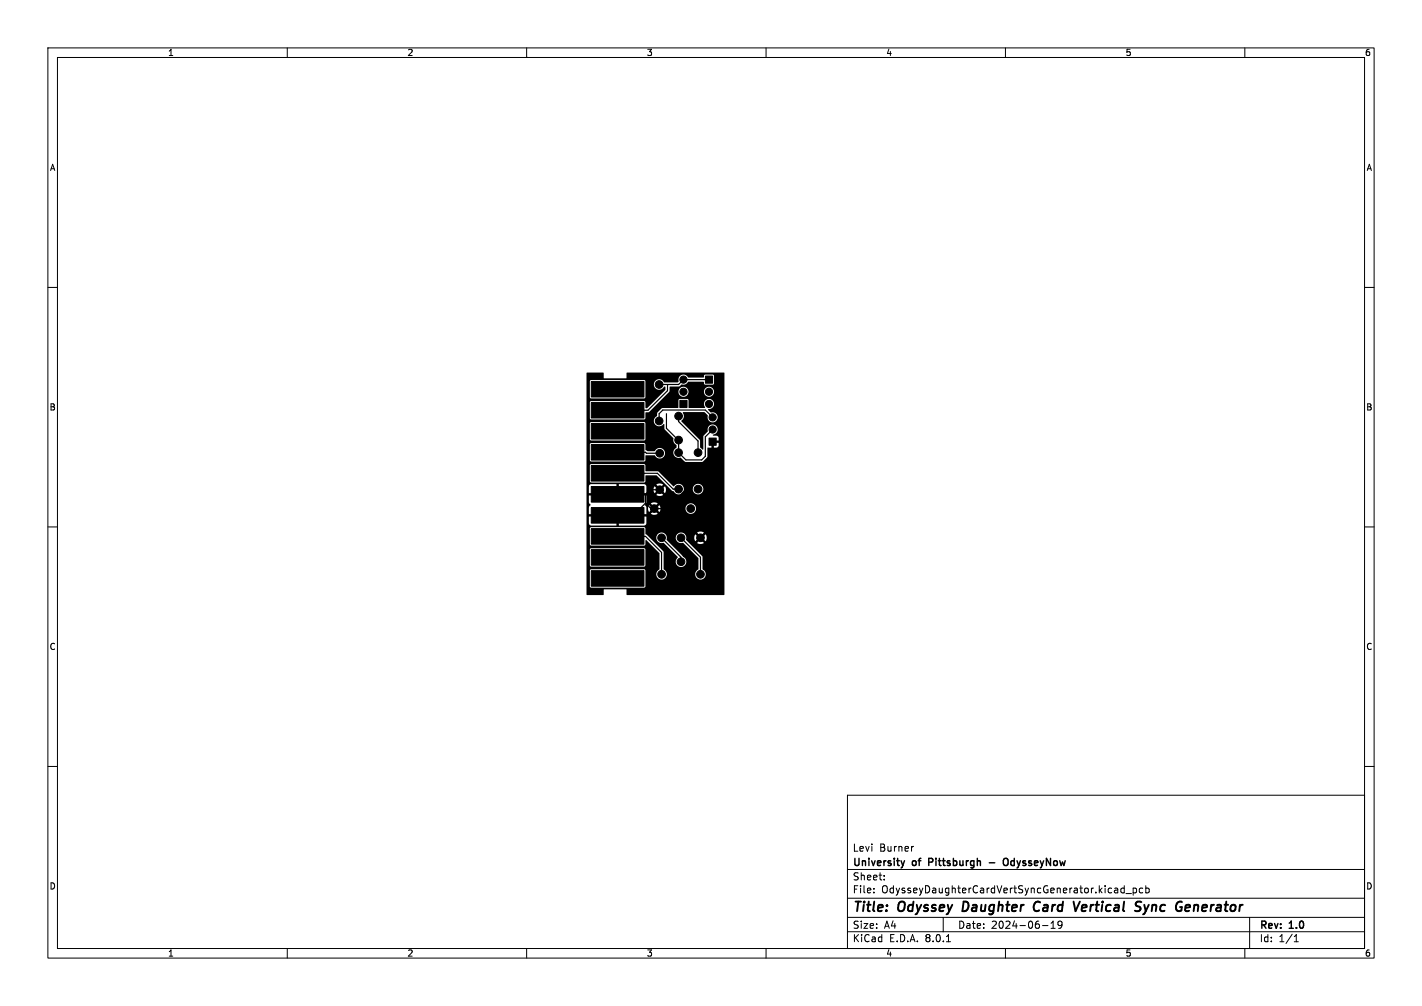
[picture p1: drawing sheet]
<svg xmlns="http://www.w3.org/2000/svg" width="297mm" height="210mm" viewBox="0 0 297 210" stroke-linecap="round" stroke-linejoin="round" font-family="sans-serif">
<defs><g id="words">
<g font-size="2.8">
<text x="178" y="190.9">Title:</text>
<text x="187.7" y="190.9">Odyssey</text>
<text x="201.9" y="190.9">Daughter</text>
<text x="217.5" y="190.9">Card</text>
<text x="226.7" y="190.9">Vertical</text>
<text x="240.4" y="190.9">Sync</text>
<text x="249.7" y="190.9">Generator</text>
</g>
<g font-size="2.1">
<text x="178" y="178">Levi</text>
<text x="183.7" y="178">Burner</text>
<text x="178" y="184">Sheet:</text>
<text x="178" y="181.2">University</text>
<text x="190.7" y="181.2">of</text>
<text x="194.6" y="181.2">Pittsburgh</text>
<text x="211.5" y="181.2">OdysseyNow</text>
<text x="178" y="186.7">File:</text>
<text x="184.1" y="186.7">OdysseyDaughterCardVertSyncGenerator.kicad_pcb</text>
<text x="178" y="196.9">KiCad</text>
<text x="178" y="194.1">Size:</text>
<text x="184.7" y="194.1">A4</text>
<text x="185.7" y="196.9">E.D.A.</text>
<text x="193.3" y="196.9">8.0.1</text>
<text x="200" y="194.1">Date:</text>
<text x="207" y="194.1">2024-06-19</text>
<text x="263" y="194.3">Rev:</text>
<text x="263" y="196.9">Id:</text>
<text x="267.1" y="196.9">1/1</text>
<text x="269.4" y="194.3">1.0</text>
</g>
<g font-size="1.8">
<text x="35" y="11.9">1</text>
<text x="85" y="11.9">2</text>
<text x="135" y="11.9">3</text>
<text x="185" y="11.9">4</text>
<text x="235" y="11.9">5</text>
<text x="285" y="11.9">6</text>
<text x="10.3" y="35.9">A</text>
<text x="285.4" y="35.9">A</text>
<text x="10.3" y="85.9">B</text>
<text x="285.3" y="85.9">B</text>
<text x="10.3" y="135.9">C</text>
<text x="285.3" y="135.9">C</text>
<text x="10.3" y="185.9">D</text>
<text x="285.3" y="185.9">D</text>
<text x="35" y="199.9">1</text>
<text x="85" y="199.9">2</text>
<text x="135" y="199.9">3</text>
<text x="185" y="199.9">4</text>
<text x="235" y="199.9">5</text>
<text x="285" y="199.9">6</text>
</g>
</g></defs>
<g fill="none" stroke="#000" stroke-width=".21">
<path d="M10 10h277v190h-277zM12 12h273v186h-273zM60 10v2M110 10v2M160 10v2M210 10v2M260 10v2M10 60h2M285 60h2M10 110h2M285 110h2M10 160h2"/>
<path d="M285 160h2M177 166h108v32h-108zM190.8 176.7l-.3 .1M60 198v2M110 198v2M160 198v2M177 194.5h108M177 191.5h108M177 187.5h108M177 181.5h108M182.5 186.3v.1M182.5 185.5v.1"/>
<path d="M184.7 183.6v.1M184.7 182.8v.1M197 191.5v3M197.7 196.6h.8M210 198v2M217.7 193.2h1.2M219.5 193.8h.9M219.5 192.7l.5-.4v1.5M221.8 192.9l-.3 .3h-.3l-.2-.3 .1-.5 .4-.1 .2 .1a.99 .99 0 0 1-.3 1.4h-.3M234.8 184.9v1.5M234.8 185.5l-.4-.1-.3 .3 .1 .6h.6M235.2 186.5h1.1"/>
<path d="M236.7 185.5l.4-.1 .3 .3-.2 .6h-.5M236.7 185.4v1.5M238.7 185.5l-.5-.1-.2 .3 .1 .6h.6M239.3 185.5l.4-.1 .3 .3-.1 .6h-.6M239.3 184.9v1.5M260 198v2M261 191.5v6.5M270.3 196.6h.9M270.3 195.5l.4-.4v1.5"/>
</g>
<path d="M201.3 188.2l-.3 2h.5M216.9 188.2a1.07 1.07 0 0 0-1 .8 1.07 1.07 0 0 0 .5 1.2l.5-.1M225.6 188.2l-1 2M226.3 188.9l-.3 .3-.1 .7 .3 .3h.3M226.9 189.4l-.9 .1M237.6 188.2l.8 .1M237.9 189.3l.3 .3-.2 .5M239 188.9l.3 1.3M239.3 190.2l-.2 .5-.4 .2M239.9 188.9l-.6 1.3M247.9 188.9l.6 .1 .1 .4-1 .1M248.4 190.1l-.6 .1" fill="none" stroke="#000" stroke-width=".4"/>
<path d="M188.9 179.7l-.3 1M194 180h.6M194.6 179.2h-.6v1.5M209.6 179.4l.3-.2a.5 .5 0 0 1 .7 .5v.5a.5 .5 0 0 1-.5 .5 .5 .5 0 0 1-.5-.5zM206.6 180.1h1.2" fill="none" stroke="#000" stroke-width=".3"/>
<g fill="#000" stroke="#000" stroke-width=".21">
<path d="M147.3 78.5h1.5v1.5h-1.5zM123.5 92.8h11v3.2h-11zM123.5 88.4h11v3.3h-11zM123.5 84h11v3.3h-11zM123.5 79.6h11v3.3h-11zM142 83.6h1.5v1.5h-1.5zM148.1 91.5h1.5v1.5h-1.5zM123.5 114.7h11v3.3h-11zM123.5 110.3h11v3.3h-11zM123.5 106h11v3.2h-11zM123.5 101.6h11v3.2h-11zM123.5 97.2h11v3.2h-11z"/>
<path d="M123.5 119.1h11v3.3h-11z"/>
<circle cx="142.7" cy="79.2" r=".75"/>
<circle cx="137.7" cy="87.9" r=".8"/>
<circle cx="137.7" cy="80.3" r=".8"/>
<circle cx="137.8" cy="94.6" r=".8"/>
<circle cx="141.7" cy="86.9" r=".8"/>
<circle cx="141.7" cy="91.9" r=".8"/>
<circle cx="141.7" cy="94.5" r=".8"/>
<circle cx="142.7" cy="81.8" r=".75"/>
<circle cx="145.8" cy="94.5" r=".8"/>
<circle cx="148.1" cy="84.3" r=".75"/>
<circle cx="148.1" cy="81.8" r=".75"/>
<circle cx="148.8" cy="87.1" r=".75"/>
<circle cx="148.8" cy="89.7" r=".75"/>
<circle cx="136.7" cy="106.2" r=".8"/>
<circle cx="137.8" cy="102.2" r=".8"/>
<circle cx="138.2" cy="119.9" r=".8"/>
<circle cx="138.2" cy="112.3" r=".8"/>
<circle cx="141.7" cy="102.1" r=".8"/>
<circle cx="142.2" cy="117.3" r=".8"/>
<circle cx="142.2" cy="112.3" r=".8"/>
<circle cx="144.3" cy="106.2" r=".8"/>
<circle cx="145.8" cy="102.1" r=".8"/>
<circle cx="146.3" cy="112.3" r=".8"/>
<circle cx="146.3" cy="119.9" r=".8"/>
</g>
<g fill="none" stroke="#000" stroke-width=".25">
<path d="M148.1 79.2h-5.4l-1 1.1h-4M129 94.4h5.8l.2 .2h2.8M129 98.8h8.3l3.3 3.3h1.1M139.2 86.4v3l2.5 2.5v2.6l1.6 1.5h3.3l.7-.7v-4.1l1.5-1.5M139.4 80.3v1.3l-4.1 4h-6.3M141.7 86.9v1.1l4.1 4.1v2.4M148.8 92.2v4.4l-8.6 8.6v1M148.8 87.1l-1.5-1.5h-8.9l-.7 .8v1.5M129 112h5.8l3.4 3.3v4.6M129 103.2h5.8M134.8 105l1.2 1.2h4.2M134.8 103.2v1.8"/>
<path d="M134.8 105l-2.5 2.6h-3.3M137.8 102.2h-2l-1 1M138.2 112.3l4 4v1M140.2 106.2l6.1 6.1M142.2 112.3l4.1 4v3.6"/>
</g>
<path d="M122.5 77.8h3.5l.2 1.2h4.6l.2-1.2h20.3v46.4h-20.3l-.2-1.2h-4.6l-.2 1.2h-3.4l-.1-1.8h.7l.3 .3 11.2-.1 .1-.2v-3.3l-.3-.3h-11.1l-.2 .3v3.3h-.7v-4.4h.7l.3 .3h11.1l.2-.3v-3.3l-.3-.3h-11.1l-.2 .3v3.3h-.7v-4.4h.7l.3 .3h11l.3-.2v-.9l.1-.1 2.8 2.8v3.4a1.11 1.11 0 0 0-.4 1.7 1.11 1.11 0 0 0 1.7 0 1.11 1.11 0 0 0-.3-1.7l-.1-3.7-2.9-2.9h1.4a1.19 1.19 0 0 0 1.5 1l3 3a1.14 1.14 0 0 0-.2 1.8 1.14 1.14 0 0 0 1.8-.3 1.14 1.14 0 0 0-.6-1.6l-3.4-3.5 .1-.4h1.8l.1 .2a1.23 1.23 0 0 0 1.5 .8l3.2 3.2v2.3l-.3 .2a1.11 1.11 0 0 0-.1 1.7 1.11 1.11 0 0 0 1.7-.2 1.11 1.11 0 0 0-.4-1.6l-.1-2.7-3.4-3.6v-.3h1.7l.2 .7 .7-.7 .4 .4-.7 .6 .5 .3 .9-.3-.6-.6 .3-.4 .7 .7a1.28 1.28 0 0 0 0-1.5l-.7 .7-.3-.3 .6-.7-.9-.2-.5 .2 .7 .7-.4 .3-.7-.7-.2 .8h-1.7v-.2a1.11 1.11 0 0 0-1.2-.9 1.11 1.11 0 0 0-1 1.1h-1.8v-.2a1.11 1.11 0 0 0-1.2-.9 1.11 1.11 0 0 0-1 1.1h-1.4l-.9-.8v-1.2l-.2-.3h-11.1l-.3 .3v3.3h-.7v-5.8h.5v1.5l.4 .4h5.4v-1.9h.4v1.9h5.3l.4-.1 .1-.3v-1.5h-12.5v-4.4h.5v1.5l.4 .5-.4 .5v1.4h12v-1.1h.3l.3 .7 .7-.7 .3 .4-.7 .7a1.28 1.28 0 0 0 1.5 0l-.7-.7 .4-.4 .6 .7 .3-.7h5.2a1.11 1.11 0 0 0 1.6 1 1.11 1.11 0 0 0 .1-1.9 1.11 1.11 0 0 0-1.7 .7v.2h-5.2l-.3-.8-.6 .7-.4-.3 .7-.7-.7-.2-.8 .2 .7 .7-.3 .3-.7-.7-.3 .8h-.3l-.1-.5-.3-.3 .4-.5v-1.5h-12.5v-.5h6.3v-1.8h.4v1.8h5.8v-.7h1.5l.2 .8 .7-.7 .3 .3-.6 .7a1.28 1.28 0 0 0 1.4 0l-.7-.7 .4-.3 .7 .7 .1-.3 .1-.7-.2-.5-.7 .7-.4-.4 .7-.6a1.28 1.28 0 0 0-1.4 0l.6 .6-.3 .4-.7-.7-.2 .7h-1.5l-.1-.9-.4-.2h-11.1l-.4 .4v1.4h-.5v-2.4h.7l.3 .2h11l.3-.2v-1.1l.1-.2 2.2 .1 3.2 3.1 .4 .2a1.11 1.11 0 0 0 1.3 .6 1.11 1.11 0 0 0 .8-1.1h1.9v.2a1.11 1.11 0 0 0 1.8 .7 1.11 1.11 0 0 0-.2-1.9 1.11 1.11 0 0 0-1.6 1h-1.9v-.2a1.17 1.17 0 0 0-.9-.9 1.17 1.17 0 0 0-1.2 .6l-3.2-3.2h-2.6l-.1-1.3-.3-.2h-11.1l-.2 .2v3.4h-.7v-4.4h.7l.3 .2h11l.3-.2 .1-1.1 1.9 .1a1.13 1.13 0 0 0 1.7 .3 1.13 1.13 0 0 0-.1-1.8 1.13 1.13 0 0 0-1.7 .6h-1.4l-.5-.2v-1.3l-.2-.2h-11.2l-.2 .2v3.4h-.7v-4.4h.7l.3 .3h11l.3-.3v-3.3l-.3-.3h-11.1l-.2 .3v3.3h-.7v-3.8h14.1a1.16 1.16 0 0 0 .8 1.1 1.16 1.16 0 0 0 1.3-.5l.2 1.2 1.8 1.9a1.09 1.09 0 0 0 .5 1.3l.1 .5-.2 .2a1.15 1.15 0 0 0-.3 1.5 1.15 1.15 0 0 0 1.4 .5l1 .8h3.6l.9-1 .1-1.9h.8v-1h.5v1l.7-.1 .3-.3v-.6h-.9v-.5h.9l-.1-.8-.3-.2-.8-.1v-.2a1.09 1.09 0 0 0 1-1.2 1.09 1.09 0 0 0-1.4-.9 1.09 1.09 0 0 0-.7 1.5l-.9 .9v2.7l-.1 .2-.6-.4-.1-1.7-3.8-4a1.26 1.26 0 0 0 .3-1.7l4.5-.1 .7 .7a1.09 1.09 0 0 0 .9 1.5 1.09 1.09 0 0 0 1.2-1.2 1.09 1.09 0 0 0-1.5-.9l-.5-.5v-.2a1.09 1.09 0 0 0 1.2-1.3 1.09 1.09 0 0 0-1.6-.7 1.09 1.09 0 0 0-.2 1.7l-3.4 .1-.1-1.7-.1-.2h-1.7l-.3 .2-.1 1.7h-3.3l-1 .9-.1 .8-.5 .4-.1 .6h-14.1v-.6h.7l.3 .3h11.1l.2-.3v-1.2l.8-.1 4.2-4.2h1.9a1.06 1.06 0 0 0 1 1 1.06 1.06 0 0 0 1.1-1h3.2v.2a1.06 1.06 0 0 0 1.7 .6 1.06 1.06 0 0 0-.2-1.8 1.06 1.06 0 0 0-1.5 1h-3.2v-.2a1.06 1.06 0 0 0-1.2-.9 1.06 1.06 0 0 0-.9 1.1h-1.9l.1-1.1h1.9l.6-.4a1.17 1.17 0 0 0 1.4-.6h3.1l.4 .6h1.6l.2-.2v-1.6l-.2-.3h-1.6l-.2 .1-.2 .5h-3.2a1.1 1.1 0 0 0-1.4-.5 1.1 1.1 0 0 0-.6 1.4l-.2 .1h-2.7a1.14 1.14 0 0 0-1.8-.4 1.14 1.14 0 0 0 0 1.8 1.14 1.14 0 0 0 1.8-.5l.2 .1v.6l-3.9 3.8-.3-.1v-1.2l-.2-.2h-11.2l-.2 .3v3.3h-.7v-4.4h.7l.3 .3h11l.3-.3v-3.3l-.3-.3h-11.1l-.2 .3v3.3h-.7z" fill="#000"/>
<use href="#words"/>
</svg>
